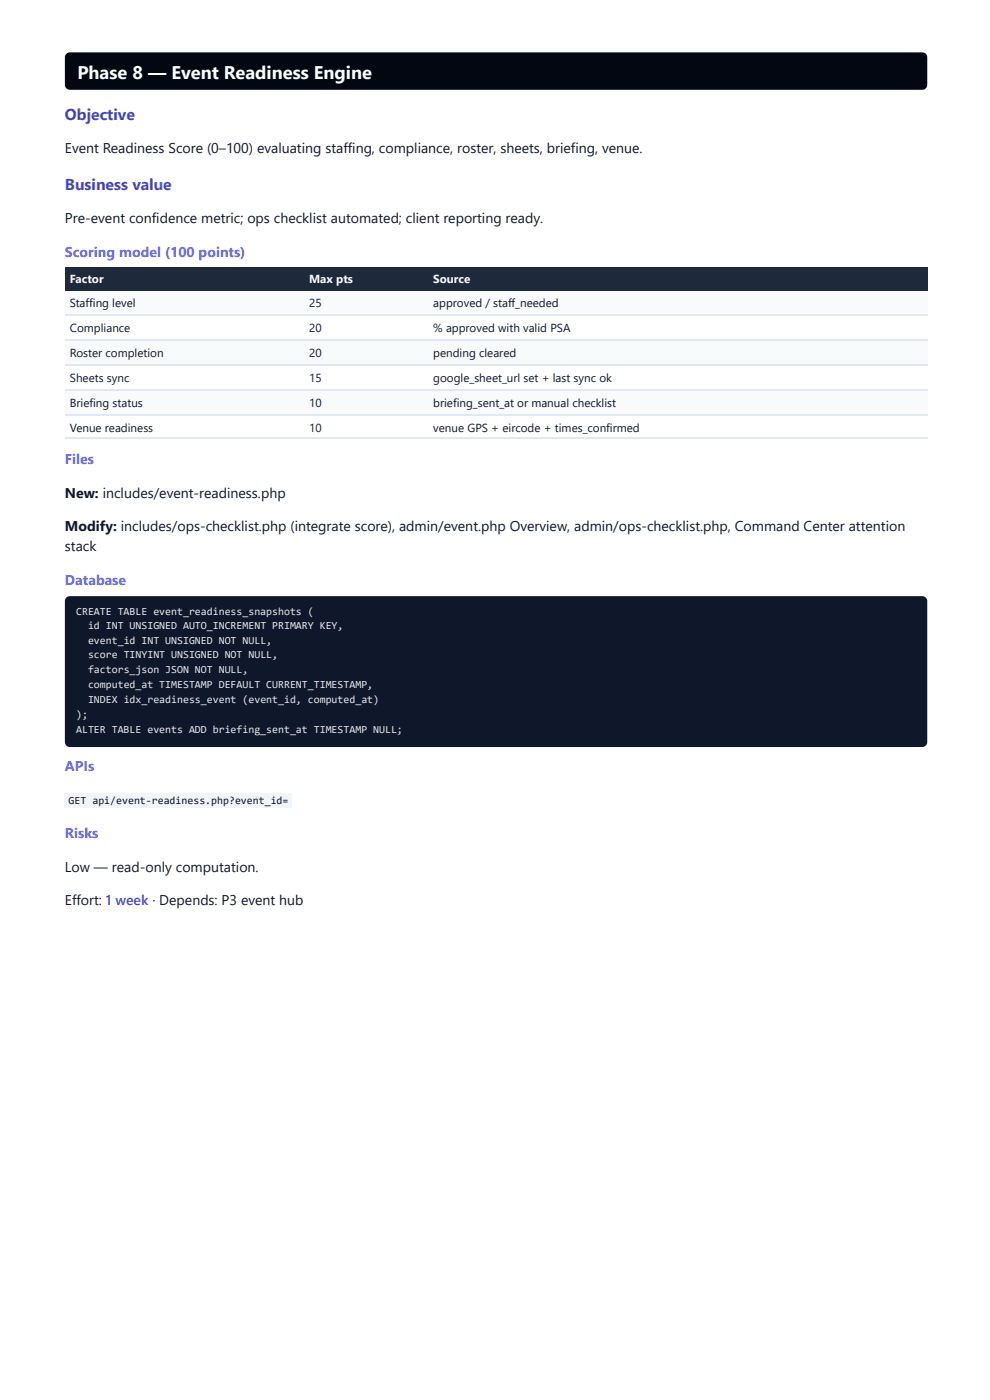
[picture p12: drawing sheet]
<svg xmlns="http://www.w3.org/2000/svg" width="210mm" height="297mm" viewBox="0 0 210 297" stroke-linecap="round" stroke-linejoin="round" font-family="sans-serif">
<defs><g id="words">
<text font-size="3.9" fill="#fff" x="16.4" y="16.7">Phase 8 — Event Readiness Engine</text>
<g font-size="3.3" fill="#4338ca">
<text x="13.8" y="25.4">Objective</text>
<text x="13.8" y="40.2">Business value</text>
</g>
<g font-size="3" fill="#0f172a">
<text x="13.8" y="32.5">Event Readiness Score (0–100) evaluating staffing, compliance, roster, sheets, briefing, venue.</text>
<text x="13.8" y="47.4">Pre-event confidence metric; ops checklist automated; client reporting ready.</text>
<text x="13.8" y="105.6">New: includes/event-readiness.php</text>
<text x="13.8" y="112.7">Modify: includes/ops-checklist.php (integrate score), admin/event.php Overview, admin/ops-checklist.php, Command Center attention</text>
<text x="13.8" y="116.9">stack</text>
<text x="13.8" y="184.9">Low — read-only computation.</text>
<text x="13.8" y="192.1">Effort: 1 week · Depends: P3 event hub</text>
</g>
<g font-size="3" fill="#6366f1">
<text x="13.8" y="54.5">Scoring model (100 points)</text>
<text x="13.8" y="98.4">Files</text>
<text x="13.8" y="124.1">Database</text>
<text x="13.8" y="163.5">APIs</text>
<text x="13.8" y="177.8">Risks</text>
</g>
<g font-size="2.5" fill="#f8fafc">
<text x="14.8" y="60.1">Factor</text>
<text x="65.5" y="60.1">Max pts</text>
<text x="91.9" y="60.1">Source</text>
</g>
<g font-size="2.5" fill="#0f172a">
<text x="14.8" y="65.1">Staffing level</text>
<text x="65.5" y="65.1">25</text>
<text x="91.9" y="65.1">approved / staff_needed</text>
<text x="14.8" y="70.4">Compliance</text>
<text x="65.5" y="70.4">20</text>
<text x="91.9" y="70.4">% approved with valid PSA</text>
<text x="14.8" y="75.7">Roster completion</text>
<text x="65.5" y="75.7">20</text>
<text x="91.9" y="75.7">pending cleared</text>
<text x="14.8" y="81">Sheets sync</text>
<text x="65.5" y="81">15</text>
<text x="91.9" y="81">google_sheet_url set + last sync ok</text>
<text x="14.8" y="86.3">Briefing status</text>
<text x="65.5" y="86.3">10</text>
<text x="91.9" y="86.3">briefing_sent_at or manual checklist</text>
<text x="14.8" y="91.5">Venue readiness</text>
<text x="65.5" y="91.5">10</text>
<text x="91.9" y="91.5">venue GPS + eircode + times_confirmed</text>
</g>
<g font-size="2.3" fill="#e2e8f0">
<text x="16.1" y="130.4">CREATE TABLE event_readiness_snapshots (</text>
<text x="18.7" y="133.4">id INT UNSIGNED AUTO_INCREMENT PRIMARY KEY,</text>
<text x="18.7" y="136.5">event_id INT UNSIGNED NOT NULL,</text>
<text x="18.7" y="139.7">score TINYINT UNSIGNED NOT NULL,</text>
<text x="18.7" y="142.9">factors_json JSON NOT NULL,</text>
<text x="18.7" y="146.1">computed_at TIMESTAMP DEFAULT CURRENT_TIMESTAMP,</text>
<text x="18.7" y="149.2">INDEX idx_readiness_event (event_id, computed_at)</text>
<text x="16.1" y="152.4">);</text>
<text x="16.1" y="155.6">ALTER TABLE events ADD briefing_sent_at TIMESTAMP NULL;</text>
</g>
<text font-size="2.3" fill="#0f172a" x="14.6" y="170.7">GET api/event-readiness.php?event_id=</text>
</g></defs>
<path d="M14.1 11.4l.7-.3h180.7a1.06 1.06 0 0 1 1.1 1.1v5.8a1.06 1.06 0 0 1-1.1 1.1h-180.7a1.06 1.06 0 0 1-1-1.1v-5.8z" fill="#030712"/>
<g fill="#1e293b">
<path d="M13.8 56.6h50.8v5h-50.8z"/>
<path d="M64.6 56.6h26.2v5h-26.2z"/>
<path d="M90.8 56.6h105.8v5h-105.8z"/>
</g>
<g fill="#f8fafc">
<path d="M13.8 61.6h50.8v5.3h-50.8z"/>
<path d="M64.6 61.6h26.2v5.3h-26.2z"/>
<path d="M90.8 61.6h105.8v5.3h-105.8z"/>
<path d="M13.8 72h50.8v5.3h-50.8z"/>
<path d="M64.6 72h26.2v5.3h-26.2z"/>
<path d="M90.8 72h105.8v5.3h-105.8z"/>
<path d="M13.8 82.6h50.8v5.2h-50.8z"/>
<path d="M64.6 82.6h26.2v5.2h-26.2z"/>
<path d="M90.8 82.6h105.8v5.2h-105.8z"/>
</g>
<path d="M13.8 66.8h182.8M13.8 72.1h182.8M13.8 77.4h182.8M13.8 82.7h182.8M13.8 88h182.8M13.8 93h182.8" fill="none" stroke="#e2e8f0" stroke-width=".26"/>
<path d="M14.1 126.8l.7-.3h180.7a1.06 1.06 0 0 1 1.1 1v29.9a1.06 1.06 0 0 1-1.1 1.1h-180.7a1.06 1.06 0 0 1-1-1.1v-29.9z" fill="#0f172a"/>
<path d="M13.8 168.3h48.1v3.2h-48.1z" fill="#f1f5f9"/>
<use href="#words"/>
</svg>
